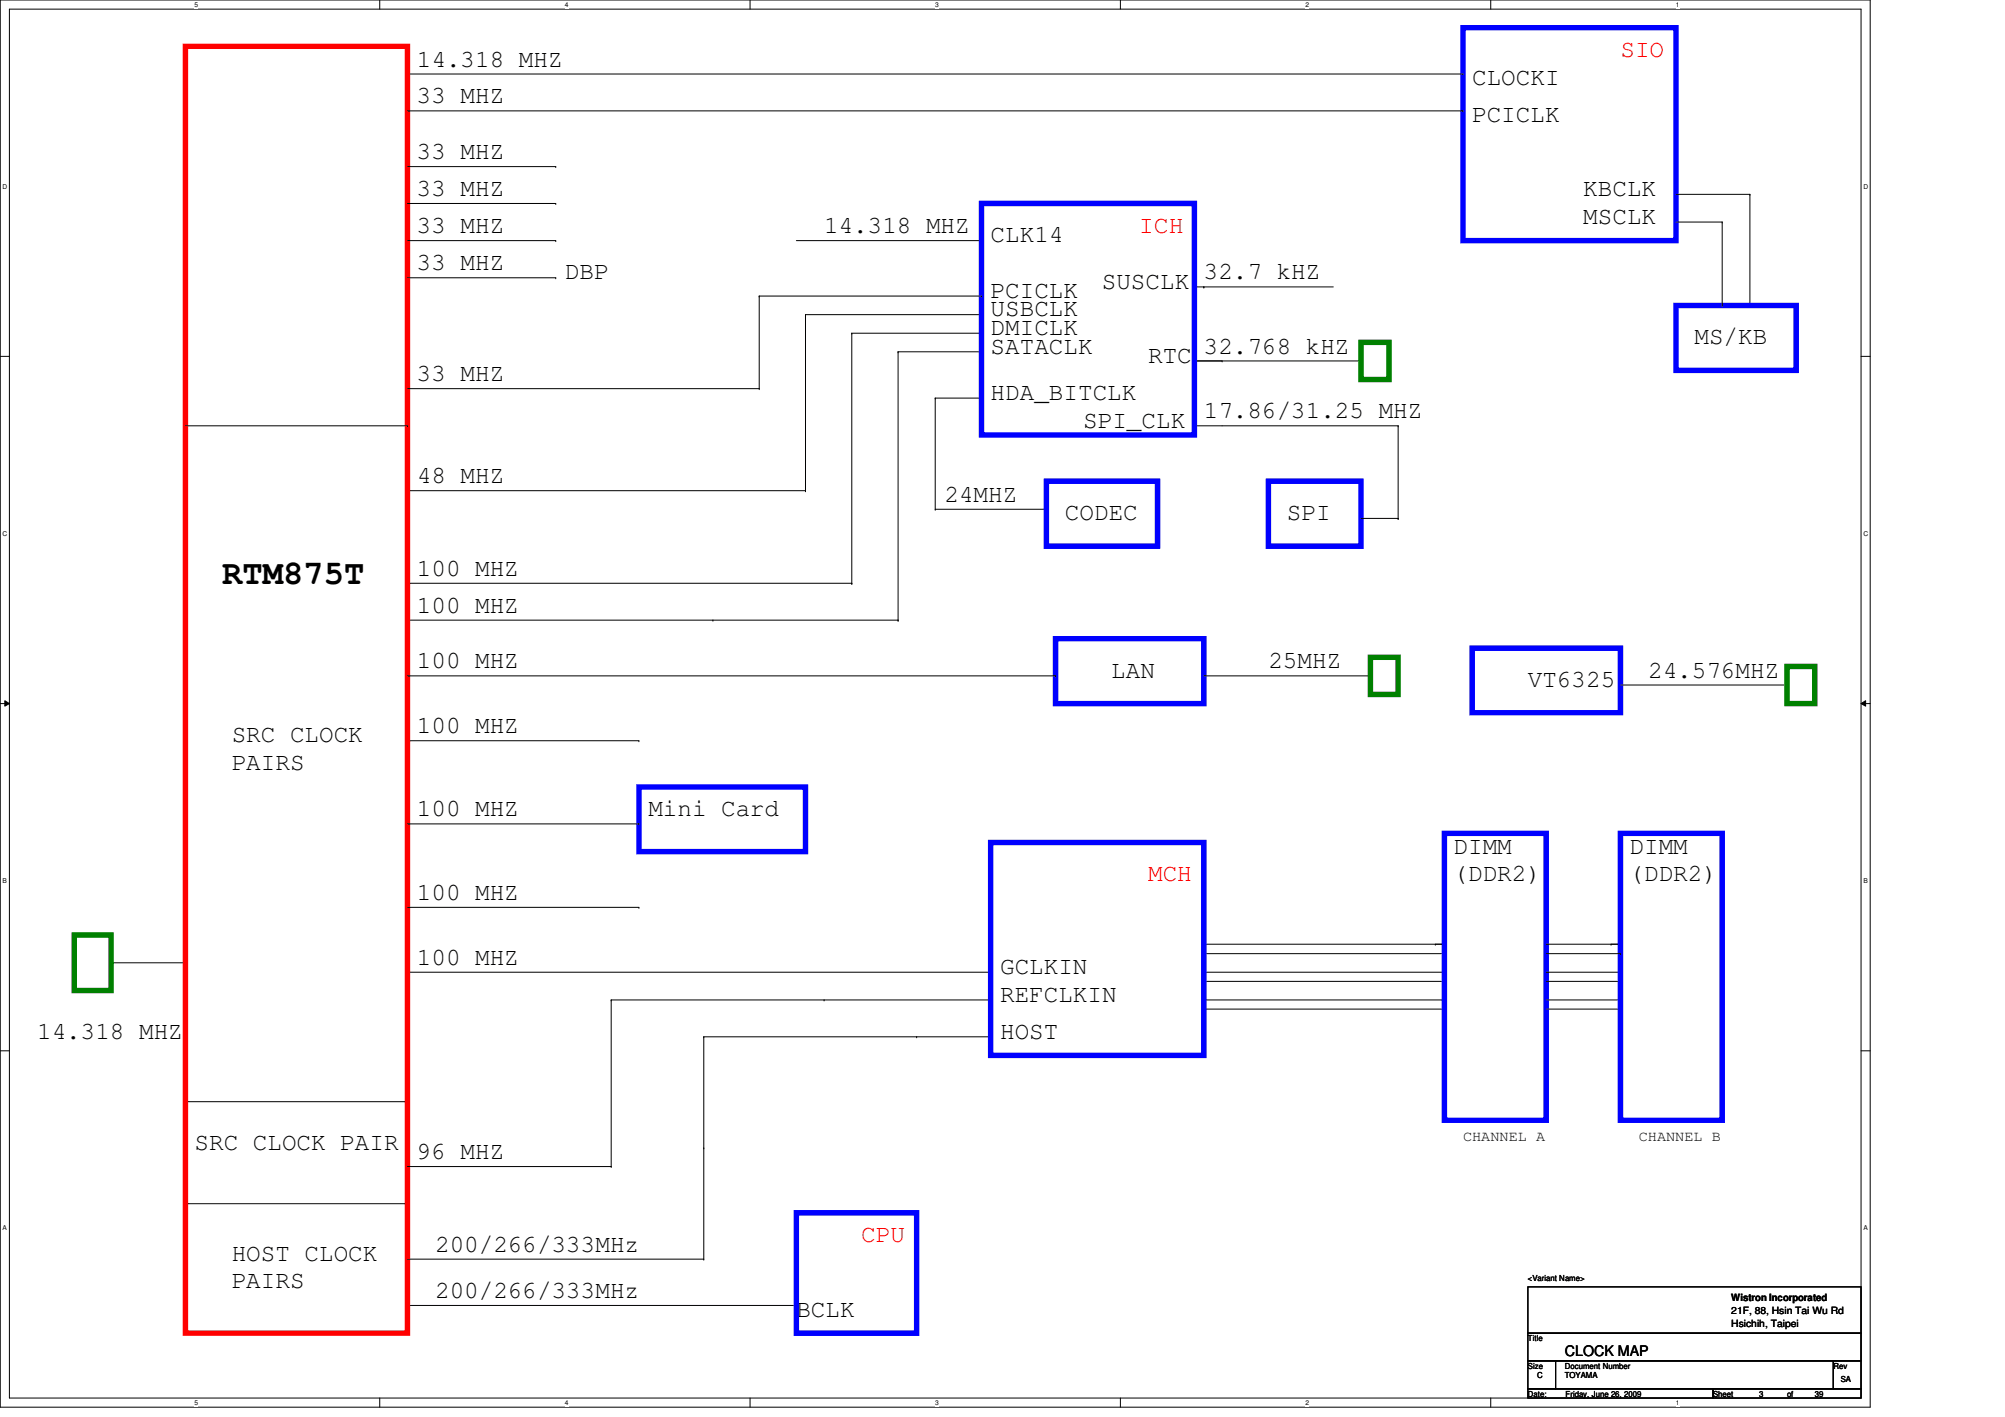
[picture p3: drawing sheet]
<svg xmlns="http://www.w3.org/2000/svg" width="297mm" height="210mm" viewBox="0 0 297 210" stroke-linecap="round" stroke-linejoin="round" font-family="sans-serif">
<defs><g id="words">
<text font-size="5" x="32.9" y="86.5">RTM875T</text>
<g font-size="3.7">
<text x="61.8" y="9.9">14.318 MHZ</text>
<text x="61.8" y="15.3">33 MHZ</text>
<text x="218.1" y="12.6">CLOCKI</text>
<text x="61.8" y="23.6">33 MHZ</text>
<text x="218.1" y="18.1">PCICLK</text>
<text x="61.8" y="29">33 MHZ</text>
<text x="234.6" y="29">KBCLK</text>
<text x="61.8" y="34.5">33 MHZ</text>
<text x="122.1" y="34.5">14.318 MHZ</text>
<text x="146.8" y="35.9">CLK14</text>
<text x="234.6" y="33.1">MSCLK</text>
<text x="61.8" y="40">33 MHZ</text>
<text x="83.7" y="41.4">DBP</text>
<text x="178.3" y="41.4">32.7 kHZ</text>
<text x="146.8" y="46.9">USBCLK</text>
<text x="146.8" y="44.2">PCICLK</text>
<text x="163.2" y="42.8">SUSCLK</text>
<text x="146.8" y="52.4">SATACLK</text>
<text x="146.8" y="49.6">DMICLK</text>
<text x="170.1" y="53.7">RTC</text>
<text x="178.3" y="52.4">32.768 kHZ</text>
<text x="251" y="51">MS/KB</text>
<text x="61.8" y="56.5">33 MHZ</text>
<text x="146.8" y="59.2">HDA_BITCLK</text>
<text x="160.5" y="63.3">SPI_CLK</text>
<text x="178.3" y="62">17.86/31.25 MHZ</text>
<text x="61.8" y="71.6">48 MHZ</text>
<text x="139.9" y="74.3">24MHZ</text>
<text x="157.8" y="77">CODEC</text>
<text x="190.7" y="77">SPI</text>
<text x="61.8" y="85.3">100 MHZ</text>
<text x="61.8" y="90.8">100 MHZ</text>
<text x="61.8" y="99">100 MHZ</text>
<text x="164.6" y="100.4">LAN</text>
<text x="187.9" y="99">25MHZ</text>
<text x="226.4" y="101.7">VT6325</text>
<text x="244.2" y="100.4">24.576MHZ</text>
<text x="34.3" y="110">SRC CLOCK</text>
<text x="61.8" y="108.6">100 MHZ</text>
<text x="34.3" y="114">PAIRS</text>
<text x="61.8" y="120.9">100 MHZ</text>
<text x="96.1" y="120.9">Mini Card</text>
<text x="215.3" y="126.4">DIMM</text>
<text x="215.3" y="130.5">(DDR2)</text>
<text x="241.4" y="126.4">DIMM</text>
<text x="241.4" y="130.5">(DDR2)</text>
<text x="61.8" y="133.3">100 MHZ</text>
<text x="61.8" y="142.9">100 MHZ</text>
<text x="148.2" y="148.4">REFCLKIN</text>
<text x="148.2" y="144.3">GCLKIN</text>
<text x="5.5" y="153.9">14.318 MHZ</text>
<text x="148.2" y="153.9">HOST</text>
<text x="28.8" y="170.3">SRC CLOCK PAIR</text>
<text x="61.8" y="171.7">96 MHZ</text>
<text x="64.5" y="185.4">200/266/333MHz</text>
<text x="34.3" y="186.8">HOST CLOCK</text>
<text x="34.3" y="190.8">PAIRS</text>
<text x="64.5" y="192.3">200/266/333MHz</text>
<text x="118" y="195">BCLK</text>
</g>
<g font-size="3.7" fill="#f00">
<text x="240.1" y="8.5">SIO</text>
<text x="168.7" y="34.5">ICH</text>
<text x="170.1" y="130.6">MCH</text>
<text x="127.6" y="184">CPU</text>
</g>
<g font-size="2.2">
<text x="216.7" y="169.1">CHANNEL A</text>
<text x="242.8" y="169.1">CHANNEL B</text>
<text x="231.8" y="200.9">CLOCK MAP</text>
</g>
<g font-size="1.5">
<text x="256.5" y="192.7">Wistron Incorporated</text>
<text x="256.5" y="194.6">21F, 88, Hsin Tai Wu Rd</text>
<text x="256.5" y="196.5">Hsichih, Taipei</text>
</g>
<g font-size="1.2">
<text x="226.4" y="189.7">&lt;Variant Name&gt;</text>
<text x="226.4" y="198.6">Title</text>
<text x="226.4" y="202.7">Size</text>
<text x="231.8" y="202.7">Document Number</text>
<text x="271.6" y="202.7">Rev</text>
<text x="226.4" y="206.9">Date:</text>
<text x="227.7" y="204.1">C</text>
<text x="231.8" y="204.1">TOYAMA</text>
<text x="231.9" y="206.9">Friday, June 26, 2009</text>
<text x="253.8" y="206.9">Sheet</text>
<text x="260.6" y="206.9">3</text>
<text x="264.7" y="206.9">of</text>
<text x="268.9" y="206.9">39</text>
<text x="272.7" y="204.7">SA</text>
</g>
<g font-size="1">
<text x="28.8" y="1">5</text>
<text x="83.7" y="1">4</text>
<text x="138.6" y="1">3</text>
<text x="193.4" y="1">2</text>
<text x="248.3" y="1">1</text>
<text x=".4" y="27.9">D</text>
<text x="276.1" y="27.9">D</text>
<text x=".4" y="79.4">C</text>
<text x="276.1" y="79.4">C</text>
<text x=".4" y="130.8">B</text>
<text x="276.1" y="130.8">B</text>
<text x=".4" y="182.2">A</text>
<text x="276.1" y="182.2">A</text>
<text x="28.8" y="208.1">5</text>
<text x="83.7" y="208.1">4</text>
<text x="138.6" y="208.1">3</text>
<text x="193.4" y="208.1">2</text>
<text x="248.3" y="208.1">1</text>
</g>
</g></defs>
<path d="M0 0h277.1v208.4h-277.1zM1.4 1.4h274.3v205.7h-274.3z" fill="none" stroke="#000" stroke-width=".15"/>
<g fill="#fff">
<path d="M28.8 .1h.6v1.1h-.6z"/>
<path d="M28.8 207.2h.6v1.1h-.6z"/>
</g>
<path d="M56.3 0v1.4M56.3 207.1v1.3" fill="none" stroke="#000" stroke-width=".15"/>
<g fill="#fff">
<path d="M83.7 .1h.5v1.1h-.5z"/>
<path d="M83.7 207.2h.5v1.1h-.5z"/>
</g>
<path d="M111.1 0v1.4M111.1 207.1v1.3" fill="none" stroke="#000" stroke-width=".15"/>
<g fill="#fff">
<path d="M138.6 .1h.5v1.1h-.5z"/>
<path d="M138.6 207.2h.5v1.1h-.5z"/>
</g>
<path d="M166 0v1.4M166 207.1v1.3" fill="none" stroke="#000" stroke-width=".15"/>
<g fill="#fff">
<path d="M193.4 .1h.6v1.1h-.6z"/>
<path d="M193.4 207.2h.6v1.1h-.6z"/>
</g>
<path d="M220.8 0v1.4M220.8 207.1v1.3" fill="none" stroke="#000" stroke-width=".15"/>
<g fill="#fff">
<path d="M248.3 .1h.5v1.1h-.5z"/>
<path d="M248.3 207.2h.5v1.1h-.5z"/>
<path d="M.4 27.1h.7v1.1h-.7z"/>
<path d="M276.1 27.1h.7v1.1h-.7z"/>
<path d="M.4 78.5h.7v1.1h-.7z"/>
<path d="M276.1 78.5h.7v1.1h-.7z"/>
</g>
<path d="M0 52.8h1.4M275.7 52.8h1.4" fill="none" stroke="#000" stroke-width=".15"/>
<g fill="#fff">
<path d="M.4 129.9h.6v1.1h-.6z"/>
<path d="M276.1 129.9h.6v1.1h-.6z"/>
</g>
<path d="M0 104.2h1.4M.7 103.8l.7 .4-.7 .4zM275.7 104.2l.7-.4v.8zM275.7 104.2h1.4" fill="none" stroke="#000" stroke-width=".15"/>
<path d="M.7 103.8l.7 .4-.7 .4zM275.7 104.2l.7-.4v.8z" fill="#000"/>
<g fill="#fff">
<path d="M.4 181.4h.6v1.1h-.6z"/>
<path d="M276.1 181.4h.6v1.1h-.6z"/>
</g>
<g fill="none" stroke="#000" stroke-width=".15">
<path d="M60.4 11h156.3M60.4 16.4h156.3M216.7 11h.1M216.7 16.4h.1M60.4 35.6h21.9M60.4 24.7h21.9M60.4 30.1h21.9M82.3 24.7h.1M82.3 30.1h.1M82.3 35.6h.1M118 35.6h27.4M145.4 35.6h.1"/>
<path d="M248.3 32.9h6.8M248.3 28.8h10.9M255.1 32.9h.1M255.1 32.9v12.4M259.2 28.8h.1M259.2 28.8v16.5M60.4 41.1h21.9M60.4 57.6h52.1M82.3 41.1h.1M112.5 43.9h.1M112.5 57.6h.1M112.5 43.9v13.7"/>
<path d="M112.5 43.9h32.9M119.3 46.6h.1M119.3 46.6h26.1M119.3 46.6v26.1M126.2 49.4h.1M126.2 49.4h19.2M126.2 49.4v37M133 52.1h.1M133 52.1v39.8M133 52.1h12.4M138.6 59h.1M138.6 59h6.8"/>
<path d="M138.6 59v16.4M145.4 43.9h.1M176.9 53.5h24.7M176.9 42.5h20.6M178.3 42.5h.1M181.1 53.5h.1M201.6 53.5h.1M255.1 45.3h.1M259.2 45.3h.1M27.5 63.1h32.9M60.4 63.1h.1M60.4 72.7h58.9"/>
<path d="M119.3 72.7h.1M138.6 75.4h.1M138.6 75.4h16.4M155 75.4h.1M176.9 63.1h.1M176.9 63.1h30.2M201.6 76.8h5.5M207.1 63.1h.1M207.1 76.8h.1M207.1 63.1v13.7M60.4 86.4h65.8M60.4 91.9h72.6"/>
<path d="M105.6 91.9h.1M126.2 86.4h.1M133 91.9h.1M60.4 109.7h34.3M60.4 100.1h96M94.7 109.7h.1M156.4 100.1h.1M178.3 100.1h24.7M203 100.1h.1M240.1 101.5h24.6M264.7 101.5h.1M60.4 122h34.3"/>
<path d="M60.4 134.4h34.3M94.7 122h.1M94.7 134.4h.1M178.3 139.9h35.7M212.6 139.9h.1M214 139.9h.1M229.1 139.9h11M238.7 139.9h.1M240.1 139.9h.1M0 155.7h1.4M16.5 142.6h11M27.5 142.6h.1"/>
<path d="M60.4 144h86.4M90.5 148.1h.1M90.5 148.1h56.3M90.5 148.1v24.7M104.3 153.6h.1M104.3 153.6h42.5M104.3 153.6v32.9M122.1 148.1h.1M135.8 153.6h.1M146.8 144h.1M146.8 148.1h.1M146.8 153.6h.1"/>
<path d="M178.3 141.3h35.7M178.3 144h35.7M178.3 145.4h35.7M178.3 148.1h35.7M178.3 149.5h35.7M214 141.3h.1M214 144h.1M214 145.4h.1M214 148.1h.1M214 149.5h.1M229.1 141.3h11M229.1 144h11"/>
<path d="M229.1 145.4h11M229.1 148.1h11M229.1 149.5h11M240.1 144h.1M240.1 149.5h.1M240.1 145.4h.1M240.1 148.1h.1M240.1 141.3h.1M275.7 155.7h1.4M27.5 163.2h32.9M27.5 178.3h32.9M60.4 163.2h.1"/>
<path d="M60.4 178.3h.1M60.4 172.8h30.1M90.5 172.8h.1M104.3 170.1h.1M60.4 193.4h57.6M60.4 186.5h43.9M104.3 186.5h.1M118 193.4h.1M226.4 190.6h49.3v6.9h-49.3zM226.4 197.5h49.3v4.1h-49.3zM226.4 201.6h4.1v4.1h-4.1zM226.4 205.7h27.4v1.4h-27.4z"/>
<path d="M230.5 201.6h41.1v4.1h-41.1zM253.8 205.7h21.9v1.4h-21.9zM271.6 201.6h4.1v4.1h-4.1z"/>
</g>
<path d="M216.7 4.1h31.6v31.5h-31.6zM145.4 30.1h31.5v34.3h-31.5zM248.3 45.3h17.8v9.6h-17.8zM155 71.3h16.5v9.6h-16.5zM187.9 71.3h13.7v9.6h-13.7zM156.4 94.6h21.9v9.6h-21.9zM218.1 96h22v9.6h-22zM94.7 116.6h24.6v9.6h-24.6zM146.8 124.8h31.5v31.5h-31.5zM214 123.4h15.1v42.5h-15.1zM240.1 123.4h15v42.5h-15zM118 179.7h17.8v17.8h-17.8z" fill="none" stroke="#00f" stroke-width=".8"/>
<path d="M27.5 6.9h32.9v190.6h-32.9z" fill="none" stroke="#f00" stroke-width=".8"/>
<path d="M201.6 50.7h4.2v5.5h-4.2zM203 97.4h4.1v5.5h-4.1zM264.7 98.7h4.2v5.5h-4.2zM11 138.5h5.5v8.2h-5.5z" fill="none" stroke="#008000" stroke-width=".8"/>
<use href="#words"/>
</svg>
